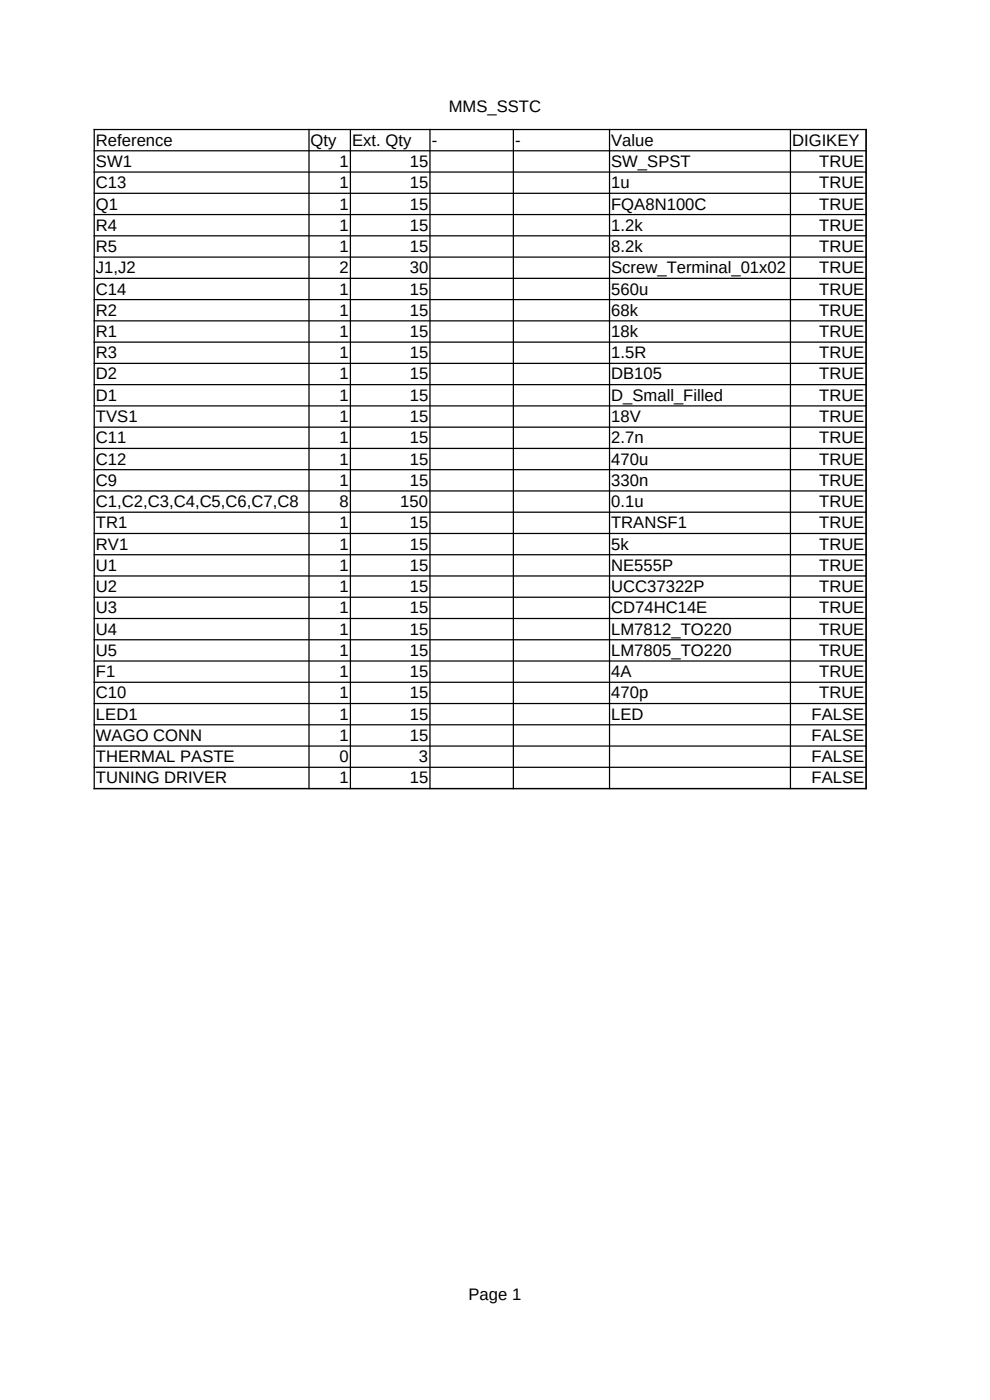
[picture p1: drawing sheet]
<svg xmlns="http://www.w3.org/2000/svg" width="210mm" height="297mm" viewBox="0 0 210 297" stroke-linecap="round" stroke-linejoin="round" font-family="sans-serif">
<defs><g id="words">
<g font-size="3.5">
<text x="95.2" y="23.7">MMS_SSTC</text>
<text x="20.4" y="30.9">Reference</text>
<text x="20.4" y="35.4">SW1</text>
<text x="65.9" y="30.9">Qty</text>
<text x="72" y="35.4">1</text>
<text x="74.7" y="30.9">Ext. Qty</text>
<text x="86.9" y="35.4">15</text>
<text x="91.6" y="30.9">-</text>
<text x="109.3" y="30.9">-</text>
<text x="129.7" y="30.9">Value</text>
<text x="129.7" y="35.4">SW_SPST</text>
<text x="168" y="30.9">DIGIKEY</text>
<text x="173.8" y="35.4">TRUE</text>
<text x="20.4" y="39.9">C13</text>
<text x="72" y="39.9">1</text>
<text x="86.9" y="39.9">15</text>
<text x="129.7" y="39.9">1u</text>
<text x="173.8" y="39.9">TRUE</text>
<text x="20.4" y="44.5">Q1</text>
<text x="72" y="44.5">1</text>
<text x="86.9" y="44.5">15</text>
<text x="129.7" y="44.5">FQA8N100C</text>
<text x="173.8" y="44.5">TRUE</text>
<text x="20.4" y="49">R4</text>
<text x="20.4" y="53.5">R5</text>
<text x="72" y="49">1</text>
<text x="72" y="53.5">1</text>
<text x="86.9" y="49">15</text>
<text x="86.9" y="53.5">15</text>
<text x="129.7" y="49">1.2k</text>
<text x="129.7" y="53.5">8.2k</text>
<text x="173.8" y="49">TRUE</text>
<text x="173.8" y="53.5">TRUE</text>
<text x="20.4" y="58">J1,J2</text>
<text x="72" y="58">2</text>
<text x="86.9" y="58">30</text>
<text x="129.7" y="58">Screw_Terminal_01x02</text>
<text x="173.8" y="58">TRUE</text>
<text x="20.4" y="62.5">C14</text>
<text x="72" y="62.5">1</text>
<text x="86.9" y="62.5">15</text>
<text x="129.7" y="62.5">560u</text>
<text x="173.8" y="62.5">TRUE</text>
<text x="20.4" y="67">R2</text>
<text x="20.4" y="71.5">R1</text>
<text x="72" y="67">1</text>
<text x="72" y="71.5">1</text>
<text x="86.9" y="67">15</text>
<text x="86.9" y="71.5">15</text>
<text x="129.7" y="67">68k</text>
<text x="129.7" y="71.5">18k</text>
<text x="173.8" y="67">TRUE</text>
<text x="173.8" y="71.5">TRUE</text>
<text x="20.4" y="76">R3</text>
<text x="72" y="76">1</text>
<text x="86.9" y="76">15</text>
<text x="129.7" y="76">1.5R</text>
<text x="173.8" y="76">TRUE</text>
<text x="20.4" y="80.5">D2</text>
<text x="72" y="80.5">1</text>
<text x="86.9" y="80.5">15</text>
<text x="129.7" y="80.5">DB105</text>
<text x="173.8" y="80.5">TRUE</text>
<text x="20.4" y="85">D1</text>
<text x="20.4" y="89.5">TVS1</text>
<text x="72" y="85">1</text>
<text x="72" y="89.5">1</text>
<text x="86.9" y="85">15</text>
<text x="86.9" y="89.5">15</text>
<text x="129.7" y="85">D_Small_Filled</text>
<text x="129.7" y="89.5">18V</text>
<text x="173.8" y="85">TRUE</text>
<text x="173.8" y="89.5">TRUE</text>
<text x="20.4" y="94.1">C11</text>
<text x="72" y="94.1">1</text>
<text x="86.9" y="94.1">15</text>
<text x="129.7" y="94.1">2.7n</text>
<text x="173.8" y="94.1">TRUE</text>
<text x="20.4" y="98.6">C12</text>
<text x="72" y="98.6">1</text>
<text x="86.9" y="98.6">15</text>
<text x="129.7" y="98.6">470u</text>
<text x="173.8" y="98.6">TRUE</text>
<text x="20.4" y="103.1">C9</text>
<text x="20.4" y="107.6">C1,C2,C3,C4,C5,C6,C7,C8</text>
<text x="72" y="103.1">1</text>
<text x="72" y="107.6">8</text>
<text x="84.9" y="107.6">150</text>
<text x="86.9" y="103.1">15</text>
<text x="129.7" y="103.1">330n</text>
<text x="129.7" y="107.6">0.1u</text>
<text x="173.8" y="103.1">TRUE</text>
<text x="173.8" y="107.6">TRUE</text>
<text x="20.4" y="112.1">TR1</text>
<text x="72" y="112.1">1</text>
<text x="86.9" y="112.1">15</text>
<text x="129.7" y="112.1">TRANSF1</text>
<text x="173.8" y="112.1">TRUE</text>
<text x="20.4" y="116.6">RV1</text>
<text x="72" y="116.6">1</text>
<text x="86.9" y="116.6">15</text>
<text x="129.7" y="116.6">5k</text>
<text x="173.8" y="116.6">TRUE</text>
<text x="20.4" y="121.1">U1</text>
<text x="20.4" y="125.6">U2</text>
<text x="72" y="121.1">1</text>
<text x="72" y="125.6">1</text>
<text x="86.9" y="121.1">15</text>
<text x="86.9" y="125.6">15</text>
<text x="129.7" y="121.1">NE555P</text>
<text x="129.7" y="125.6">UCC37322P</text>
<text x="173.8" y="121.1">TRUE</text>
<text x="173.8" y="125.6">TRUE</text>
<text x="20.4" y="130.1">U3</text>
<text x="72" y="130.1">1</text>
<text x="86.9" y="130.1">15</text>
<text x="129.7" y="130.1">CD74HC14E</text>
<text x="173.8" y="130.1">TRUE</text>
<text x="20.4" y="134.7">U4</text>
<text x="72" y="134.7">1</text>
<text x="86.9" y="134.7">15</text>
<text x="129.7" y="134.7">LM7812_TO220</text>
<text x="173.8" y="134.7">TRUE</text>
<text x="20.4" y="139.1">U5</text>
<text x="20.4" y="143.7">F1</text>
<text x="72" y="139.1">1</text>
<text x="72" y="143.7">1</text>
<text x="86.9" y="139.1">15</text>
<text x="86.9" y="143.7">15</text>
<text x="129.7" y="139.1">LM7805_TO220</text>
<text x="129.7" y="143.7">4A</text>
<text x="173.8" y="139.1">TRUE</text>
<text x="173.8" y="143.7">TRUE</text>
<text x="20.4" y="148.2">C10</text>
<text x="72" y="148.2">1</text>
<text x="86.9" y="148.2">15</text>
<text x="129.7" y="148.2">470p</text>
<text x="173.8" y="148.2">TRUE</text>
<text x="20.4" y="152.7">LED1</text>
<text x="72" y="152.7">1</text>
<text x="86.9" y="152.7">15</text>
<text x="129.7" y="152.7">LED</text>
<text x="172.2" y="152.7">FALSE</text>
<text x="20.4" y="157.2">WAGO CONN</text>
<text x="20.4" y="161.7">THERMAL PASTE</text>
<text x="72" y="157.2">1</text>
<text x="72" y="161.7">0</text>
<text x="86.9" y="157.2">15</text>
<text x="88.9" y="161.7">3</text>
<text x="172.2" y="157.2">FALSE</text>
<text x="172.2" y="161.7">FALSE</text>
<text x="20.4" y="166.2">TUNING DRIVER</text>
<text x="72" y="166.2">1</text>
<text x="86.9" y="166.2">15</text>
<text x="172.2" y="166.2">FALSE</text>
<text x="99.4" y="275.7">Page 1</text>
</g>
</g></defs>
<g fill="none" stroke="#000" stroke-width=".26">
<path d="M19.9 27.5h164M19.9 32h164M19.9 36.5h164M20 27.4v140M65.5 27.4v140M74.3 27.4v140M91.2 27.4v140M108.9 27.4v140M129.3 27.4v140M167.7 27.4v140M183.7 27.4v140M19.9 41h164"/>
<path d="M19.9 45.5h164M19.9 50h164M19.9 54.5h164M19.9 59.1h164M19.9 63.6h164M19.9 68.1h164M19.9 72.6h164M19.9 77.1h164M19.9 81.6h164M19.9 86.1h164M19.9 90.6h164M19.9 95.1h164"/>
<path d="M19.9 99.6h164M19.9 104.2h164M19.9 108.7h164M19.9 113.2h164M19.9 117.7h164M19.9 122.2h164M19.9 126.7h164M19.9 131.2h164M19.9 135.7h164M19.9 140.2h164M19.9 144.7h164M19.9 149.3h164"/>
<path d="M19.9 153.8h164M19.9 158.3h164M19.9 162.8h164M19.9 167.3h164"/>
</g>
<use href="#words"/>
</svg>
